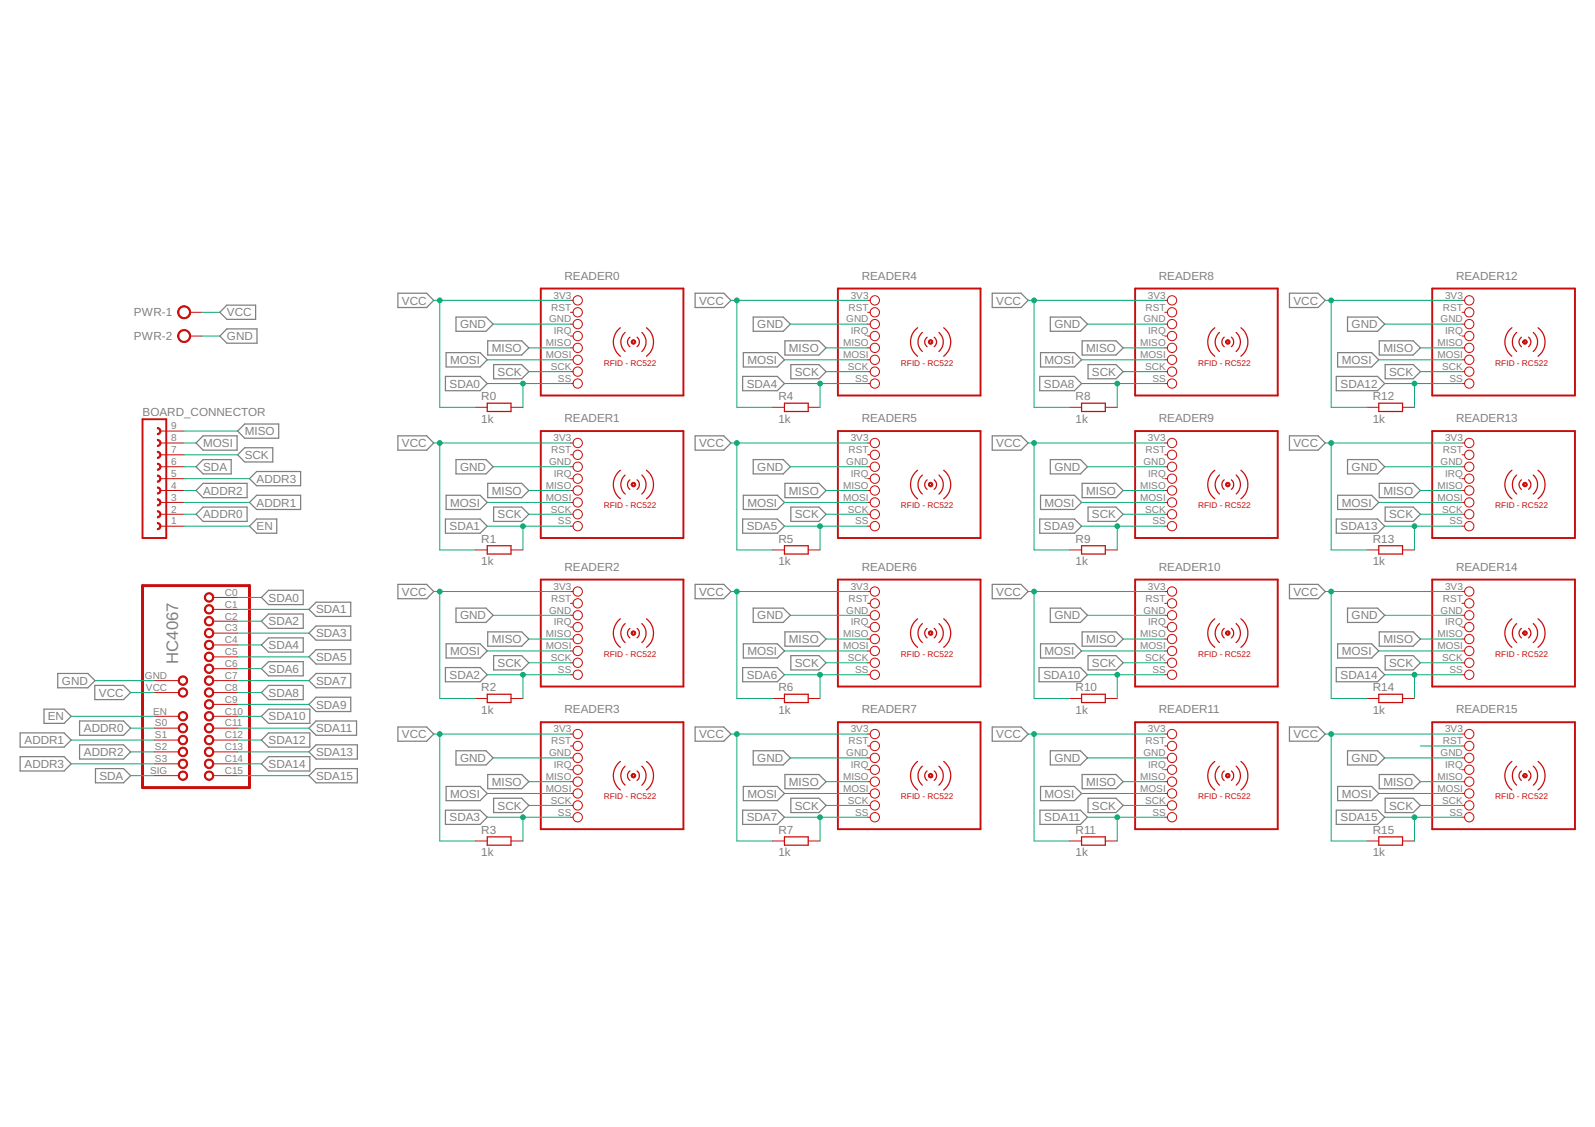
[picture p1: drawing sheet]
<svg xmlns="http://www.w3.org/2000/svg" width="297mm" height="210mm" viewBox="0 0 297 210" stroke-linecap="round" stroke-linejoin="round" font-family="sans-serif">
<defs><g id="words">
<text font-size="3.1" fill="#808080" x="33.2" y="123.6" transform="rotate(-90 33.2 123.6)">HC4067</text>
<g font-size="2.2" fill="#808080">
<text x="105.1" y="52.1">READER0</text>
<text x="160.5" y="52.1">READER4</text>
<text x="215.8" y="52.1">READER8</text>
<text x="271.2" y="52.1">READER12</text>
<text x="24.9" y="58.9">PWR-1</text>
<text x="42.3" y="58.9">VCC</text>
<text x="74.9" y="56.7">VCC</text>
<text x="130.2" y="56.7">VCC</text>
<text x="185.5" y="56.7">VCC</text>
<text x="240.9" y="56.7">VCC</text>
<text x="24.9" y="63.4">PWR-2</text>
<text x="42.3" y="63.4">GND</text>
<text x="85.7" y="61.1">GND</text>
<text x="91.6" y="65.6">MISO</text>
<text x="141" y="61.1">GND</text>
<text x="146.9" y="65.6">MISO</text>
<text x="196.4" y="61.1">GND</text>
<text x="202.3" y="65.6">MISO</text>
<text x="251.7" y="61.1">GND</text>
<text x="257.6" y="65.6">MISO</text>
<text x="83.8" y="67.8">MOSI</text>
<text x="92.7" y="70">SCK</text>
<text x="139.2" y="67.8">MOSI</text>
<text x="148" y="70">SCK</text>
<text x="194.5" y="67.8">MOSI</text>
<text x="203.4" y="70">SCK</text>
<text x="249.9" y="67.8">MOSI</text>
<text x="258.7" y="70">SCK</text>
<text x="26.5" y="77.4">BOARD_CONNECTOR</text>
<text x="83.7" y="72.2">SDA0</text>
<text x="89.6" y="74.6">R0</text>
<text x="139.1" y="72.2">SDA4</text>
<text x="145" y="74.6">R4</text>
<text x="194.4" y="72.2">SDA8</text>
<text x="200.3" y="74.6">R8</text>
<text x="249.6" y="72.2">SDA12</text>
<text x="255.7" y="74.6">R12</text>
<text x="37.8" y="83.3">MOSI</text>
<text x="45.6" y="81.1">MISO</text>
<text x="74.9" y="83.3">VCC</text>
<text x="89.6" y="78.7">1k</text>
<text x="105.1" y="78.6">READER1</text>
<text x="130.2" y="83.3">VCC</text>
<text x="145" y="78.7">1k</text>
<text x="160.5" y="78.6">READER5</text>
<text x="185.5" y="83.3">VCC</text>
<text x="200.3" y="78.7">1k</text>
<text x="215.8" y="78.6">READER9</text>
<text x="240.9" y="83.3">VCC</text>
<text x="255.7" y="78.7">1k</text>
<text x="271.2" y="78.6">READER13</text>
<text x="37.8" y="87.7">SDA</text>
<text x="45.6" y="85.5">SCK</text>
<text x="47.8" y="89.9">ADDR3</text>
<text x="85.7" y="87.7">GND</text>
<text x="141" y="87.7">GND</text>
<text x="196.4" y="87.7">GND</text>
<text x="251.7" y="87.7">GND</text>
<text x="37.8" y="92.1">ADDR2</text>
<text x="47.8" y="94.3">ADDR1</text>
<text x="83.8" y="94.3">MOSI</text>
<text x="91.6" y="92.1">MISO</text>
<text x="139.2" y="94.3">MOSI</text>
<text x="146.9" y="92.1">MISO</text>
<text x="194.5" y="94.3">MOSI</text>
<text x="202.3" y="92.1">MISO</text>
<text x="249.9" y="94.3">MOSI</text>
<text x="257.6" y="92.1">MISO</text>
<text x="37.8" y="96.6">ADDR0</text>
<text x="47.8" y="98.8">EN</text>
<text x="83.7" y="98.8">SDA1</text>
<text x="89.6" y="101.1">R1</text>
<text x="92.7" y="96.6">SCK</text>
<text x="139.1" y="98.8">SDA5</text>
<text x="145" y="101.1">R5</text>
<text x="148" y="96.6">SCK</text>
<text x="194.4" y="98.8">SDA9</text>
<text x="200.3" y="101.1">R9</text>
<text x="203.4" y="96.6">SCK</text>
<text x="249.6" y="98.8">SDA13</text>
<text x="255.7" y="101.1">R13</text>
<text x="258.7" y="96.6">SCK</text>
<text x="89.6" y="105.3">1k</text>
<text x="105.1" y="106.3">READER2</text>
<text x="145" y="105.3">1k</text>
<text x="160.5" y="106.3">READER6</text>
<text x="200.3" y="105.3">1k</text>
<text x="215.8" y="106.3">READER10</text>
<text x="255.7" y="105.3">1k</text>
<text x="271.2" y="106.3">READER14</text>
<text x="50" y="112">SDA0</text>
<text x="74.9" y="110.9">VCC</text>
<text x="130.2" y="110.9">VCC</text>
<text x="185.5" y="110.9">VCC</text>
<text x="240.9" y="110.9">VCC</text>
<text x="50" y="116.5">SDA2</text>
<text x="58.9" y="114.3">SDA1</text>
<text x="58.9" y="118.7">SDA3</text>
<text x="85.7" y="115.4">GND</text>
<text x="91.6" y="119.8">MISO</text>
<text x="141" y="115.4">GND</text>
<text x="146.9" y="119.8">MISO</text>
<text x="196.4" y="115.4">GND</text>
<text x="202.3" y="119.8">MISO</text>
<text x="251.7" y="115.4">GND</text>
<text x="257.6" y="119.8">MISO</text>
<text x="50" y="120.9">SDA4</text>
<text x="50" y="125.3">SDA6</text>
<text x="58.9" y="123.1">SDA5</text>
<text x="83.8" y="122">MOSI</text>
<text x="92.7" y="124.2">SCK</text>
<text x="139.2" y="122">MOSI</text>
<text x="148" y="124.2">SCK</text>
<text x="194.5" y="122">MOSI</text>
<text x="203.4" y="124.2">SCK</text>
<text x="249.9" y="122">MOSI</text>
<text x="258.7" y="124.2">SCK</text>
<text x="11.5" y="127.5">GND</text>
<text x="18.4" y="129.8">VCC</text>
<text x="50" y="129.8">SDA8</text>
<text x="58.9" y="127.5">SDA7</text>
<text x="58.9" y="132">SDA9</text>
<text x="83.7" y="126.4">SDA2</text>
<text x="89.6" y="128.8">R2</text>
<text x="139.1" y="126.4">SDA6</text>
<text x="145" y="128.8">R6</text>
<text x="194.3" y="126.4">SDA10</text>
<text x="200.3" y="128.8">R10</text>
<text x="249.6" y="126.4">SDA14</text>
<text x="255.7" y="128.8">R14</text>
<text x="8.9" y="134.2">EN</text>
<text x="15.6" y="136.4">ADDR0</text>
<text x="50" y="134.2">SDA10</text>
<text x="58.9" y="136.4">SDA11</text>
<text x="74.9" y="137.5">VCC</text>
<text x="89.6" y="133">1k</text>
<text x="105.1" y="132.9">READER3</text>
<text x="130.2" y="137.5">VCC</text>
<text x="145" y="133">1k</text>
<text x="160.5" y="132.9">READER7</text>
<text x="185.5" y="137.5">VCC</text>
<text x="200.3" y="133">1k</text>
<text x="215.8" y="132.9">READER11</text>
<text x="240.9" y="137.5">VCC</text>
<text x="255.7" y="133">1k</text>
<text x="271.2" y="132.9">READER15</text>
<text x="4.6" y="143">ADDR3</text>
<text x="4.6" y="138.6">ADDR1</text>
<text x="15.6" y="140.8">ADDR2</text>
<text x="50" y="138.6">SDA12</text>
<text x="50" y="143">SDA14</text>
<text x="58.9" y="140.8">SDA13</text>
<text x="85.7" y="141.9">GND</text>
<text x="141" y="141.9">GND</text>
<text x="196.4" y="141.9">GND</text>
<text x="251.7" y="141.9">GND</text>
<text x="18.5" y="145.2">SDA</text>
<text x="58.9" y="145.2">SDA15</text>
<text x="83.8" y="148.6">MOSI</text>
<text x="91.6" y="146.3">MISO</text>
<text x="139.2" y="148.6">MOSI</text>
<text x="146.9" y="146.3">MISO</text>
<text x="194.5" y="148.6">MOSI</text>
<text x="202.3" y="146.3">MISO</text>
<text x="249.9" y="148.6">MOSI</text>
<text x="257.6" y="146.3">MISO</text>
<text x="83.7" y="153">SDA3</text>
<text x="89.6" y="155.3">R3</text>
<text x="92.7" y="150.8">SCK</text>
<text x="139.1" y="153">SDA7</text>
<text x="145" y="155.3">R7</text>
<text x="148" y="150.8">SCK</text>
<text x="194.5" y="153">SDA11</text>
<text x="200.3" y="155.3">R11</text>
<text x="203.4" y="150.8">SCK</text>
<text x="249.6" y="153">SDA15</text>
<text x="255.7" y="155.3">R15</text>
<text x="258.7" y="150.8">SCK</text>
<text x="89.6" y="159.5">1k</text>
<text x="145" y="159.5">1k</text>
<text x="200.3" y="159.5">1k</text>
<text x="255.7" y="159.5">1k</text>
</g>
<g font-size="1.9" fill="#808080">
<text x="102.7" y="57.9">RST</text>
<text x="103.1" y="55.6">3V3</text>
<text x="158" y="57.9">RST</text>
<text x="158.4" y="55.6">3V3</text>
<text x="213.4" y="57.9">RST</text>
<text x="213.8" y="55.6">3V3</text>
<text x="268.7" y="57.9">RST</text>
<text x="269.1" y="55.6">3V3</text>
<text x="101.7" y="64.5">MISO</text>
<text x="102.3" y="60.1">GND</text>
<text x="103.1" y="62.3">IRQ</text>
<text x="157" y="64.5">MISO</text>
<text x="157.6" y="60.1">GND</text>
<text x="158.5" y="62.3">IRQ</text>
<text x="212.4" y="64.5">MISO</text>
<text x="213" y="60.1">GND</text>
<text x="213.8" y="62.3">IRQ</text>
<text x="267.7" y="64.5">MISO</text>
<text x="268.3" y="60.1">GND</text>
<text x="269.1" y="62.3">IRQ</text>
<text x="101.7" y="66.7">MOSI</text>
<text x="102.6" y="68.9">SCK</text>
<text x="103.9" y="71.1">SS</text>
<text x="157" y="66.7">MOSI</text>
<text x="157.9" y="68.9">SCK</text>
<text x="159.3" y="71.1">SS</text>
<text x="212.4" y="66.7">MOSI</text>
<text x="213.2" y="68.9">SCK</text>
<text x="214.6" y="71.1">SS</text>
<text x="267.7" y="66.7">MOSI</text>
<text x="268.6" y="68.9">SCK</text>
<text x="269.9" y="71.1">SS</text>
<text x="31.9" y="82.2">8</text>
<text x="31.9" y="80">9</text>
<text x="103.1" y="82.2">3V3</text>
<text x="158.4" y="82.2">3V3</text>
<text x="213.8" y="82.2">3V3</text>
<text x="269.1" y="82.2">3V3</text>
<text x="31.9" y="88.8">5</text>
<text x="31.9" y="86.6">6</text>
<text x="31.9" y="84.4">7</text>
<text x="102.3" y="86.6">GND</text>
<text x="102.7" y="84.4">RST</text>
<text x="103.1" y="88.8">IRQ</text>
<text x="157.6" y="86.6">GND</text>
<text x="158" y="84.4">RST</text>
<text x="158.5" y="88.8">IRQ</text>
<text x="213" y="86.6">GND</text>
<text x="213.4" y="84.4">RST</text>
<text x="213.8" y="88.8">IRQ</text>
<text x="268.3" y="86.6">GND</text>
<text x="268.7" y="84.4">RST</text>
<text x="269.1" y="88.8">IRQ</text>
<text x="31.9" y="95.5">2</text>
<text x="31.9" y="93.3">3</text>
<text x="31.9" y="91">4</text>
<text x="101.7" y="91">MISO</text>
<text x="101.7" y="93.3">MOSI</text>
<text x="102.6" y="95.5">SCK</text>
<text x="157" y="91">MISO</text>
<text x="157" y="93.3">MOSI</text>
<text x="157.9" y="95.5">SCK</text>
<text x="212.4" y="91">MISO</text>
<text x="212.4" y="93.3">MOSI</text>
<text x="213.2" y="95.5">SCK</text>
<text x="267.7" y="91">MISO</text>
<text x="267.7" y="93.3">MOSI</text>
<text x="268.6" y="95.5">SCK</text>
<text x="31.9" y="97.7">1</text>
<text x="103.9" y="97.7">SS</text>
<text x="159.3" y="97.7">SS</text>
<text x="214.6" y="97.7">SS</text>
<text x="269.9" y="97.7">SS</text>
<text x="41.9" y="113.2">C1</text>
<text x="41.9" y="111">C0</text>
<text x="102.7" y="112.1">RST</text>
<text x="103.1" y="109.9">3V3</text>
<text x="158" y="112.1">RST</text>
<text x="158.4" y="109.9">3V3</text>
<text x="213.4" y="112.1">RST</text>
<text x="213.8" y="109.9">3V3</text>
<text x="268.7" y="112.1">RST</text>
<text x="269.1" y="109.9">3V3</text>
<text x="41.9" y="119.8">C4</text>
<text x="41.9" y="117.6">C3</text>
<text x="41.9" y="115.4">C2</text>
<text x="101.7" y="118.7">MISO</text>
<text x="102.3" y="114.3">GND</text>
<text x="103.1" y="116.5">IRQ</text>
<text x="157" y="118.7">MISO</text>
<text x="157.6" y="114.3">GND</text>
<text x="158.5" y="116.5">IRQ</text>
<text x="212.4" y="118.7">MISO</text>
<text x="213" y="114.3">GND</text>
<text x="213.8" y="116.5">IRQ</text>
<text x="267.7" y="118.7">MISO</text>
<text x="268.3" y="114.3">GND</text>
<text x="269.1" y="116.5">IRQ</text>
<text x="41.9" y="124.2">C6</text>
<text x="41.9" y="122">C5</text>
<text x="101.7" y="120.9">MOSI</text>
<text x="102.6" y="123.1">SCK</text>
<text x="103.9" y="125.4">SS</text>
<text x="157" y="120.9">MOSI</text>
<text x="157.9" y="123.1">SCK</text>
<text x="159.3" y="125.4">SS</text>
<text x="212.4" y="120.9">MOSI</text>
<text x="213.2" y="123.1">SCK</text>
<text x="214.6" y="125.4">SS</text>
<text x="267.7" y="120.9">MOSI</text>
<text x="268.6" y="123.1">SCK</text>
<text x="269.9" y="125.4">SS</text>
<text x="27" y="126.5">GND</text>
<text x="27.2" y="128.7">VCC</text>
<text x="41.9" y="130.9">C9</text>
<text x="41.9" y="128.7">C8</text>
<text x="41.9" y="126.5">C7</text>
<text x="28.5" y="133.1">EN</text>
<text x="28.9" y="137.5">S1</text>
<text x="28.9" y="135.3">S0</text>
<text x="41.9" y="137.5">C12</text>
<text x="41.9" y="135.3">C11</text>
<text x="41.9" y="133.1">C10</text>
<text x="103.1" y="136.4">3V3</text>
<text x="158.4" y="136.4">3V3</text>
<text x="213.8" y="136.4">3V3</text>
<text x="269.1" y="136.4">3V3</text>
<text x="28.9" y="141.9">S3</text>
<text x="28.9" y="139.7">S2</text>
<text x="41.9" y="141.9">C14</text>
<text x="41.9" y="139.7">C13</text>
<text x="102.3" y="140.8">GND</text>
<text x="102.7" y="138.6">RST</text>
<text x="103.1" y="143.1">IRQ</text>
<text x="157.6" y="140.8">GND</text>
<text x="158" y="138.6">RST</text>
<text x="158.5" y="143.1">IRQ</text>
<text x="213" y="140.8">GND</text>
<text x="213.4" y="138.6">RST</text>
<text x="213.8" y="143.1">IRQ</text>
<text x="268.3" y="140.8">GND</text>
<text x="268.7" y="138.6">RST</text>
<text x="269.1" y="143.1">IRQ</text>
<text x="27.9" y="144.2">SIG</text>
<text x="41.9" y="144.2">C15</text>
<text x="101.7" y="145.3">MISO</text>
<text x="101.7" y="147.5">MOSI</text>
<text x="102.6" y="149.7">SCK</text>
<text x="157" y="145.3">MISO</text>
<text x="157" y="147.5">MOSI</text>
<text x="157.9" y="149.7">SCK</text>
<text x="212.4" y="145.3">MISO</text>
<text x="212.4" y="147.5">MOSI</text>
<text x="213.2" y="149.7">SCK</text>
<text x="267.7" y="145.3">MISO</text>
<text x="267.7" y="147.5">MOSI</text>
<text x="268.6" y="149.7">SCK</text>
<text x="103.9" y="151.9">SS</text>
<text x="159.3" y="151.9">SS</text>
<text x="214.6" y="151.9">SS</text>
<text x="269.9" y="151.9">SS</text>
</g>
<g font-size="1.5" fill="#c90d0c">
<text x="112.4" y="68.1">RFID - RC522</text>
<text x="167.8" y="68.1">RFID - RC522</text>
<text x="223.1" y="68.1">RFID - RC522</text>
<text x="278.5" y="68.1">RFID - RC522</text>
<text x="112.4" y="94.7">RFID - RC522</text>
<text x="167.8" y="94.7">RFID - RC522</text>
<text x="223.1" y="94.7">RFID - RC522</text>
<text x="278.5" y="94.7">RFID - RC522</text>
<text x="112.4" y="122.3">RFID - RC522</text>
<text x="167.8" y="122.3">RFID - RC522</text>
<text x="223.1" y="122.3">RFID - RC522</text>
<text x="278.5" y="122.3">RFID - RC522</text>
<text x="112.4" y="148.9">RFID - RC522</text>
<text x="167.8" y="148.9">RFID - RC522</text>
<text x="223.1" y="148.9">RFID - RC522</text>
<text x="278.5" y="148.9">RFID - RC522</text>
</g>
</g></defs>
<g fill="none" stroke="#808080" stroke-width=".23">
<path d="M42.2 56.8h5.4v2.7h-5.4l-1.3-1.3zM74.1 54.6h5.4l1.3 1.3-1.3 1.4h-5.4zM84.9 59.1h5.6l1.3 1.3-1.3 1.3h-5.6zM129.5 54.6h5.3l1.3 1.3-1.3 1.4h-5.3zM140.3 59.1h5.6l1.3 1.3-1.3 1.3h-5.6zM184.8 54.6h5.3l1.4 1.3-1.4 1.4h-5.3zM195.6 59.1h5.6l1.3 1.3-1.3 1.3h-5.6zM240.1 54.6h5.4l1.3 1.3-1.3 1.4h-5.4zM251 59.1h5.5l1.4 1.3-1.4 1.3h-5.5zM42.2 61.3h5.7v2.6h-5.7l-1.3-1.3zM83 70.1h6.4l1.3 1.3-1.3 1.4h-6.4zM83.1 65.7h6.3l1.3 1.3-1.3 1.3h-6.3z"/>
<path d="M90.8 63.5h6.4l1.3 1.3-1.3 1.3h-6.4zM91.9 67.9h5.3l1.3 1.3-1.3 1.3h-5.3zM138.3 70.1h6.5l1.3 1.3-1.3 1.4h-6.5zM138.4 65.7h6.4l1.3 1.3-1.3 1.3h-6.4zM146.2 63.5h6.3l1.3 1.3-1.3 1.3h-6.3zM147.3 67.9h5.2l1.3 1.3-1.3 1.3h-5.2zM193.6 70.1h6.5l1.3 1.3-1.3 1.4h-6.5zM193.8 65.7h6.3l1.3 1.3-1.3 1.3h-6.3zM201.5 63.5h6.3l1.4 1.3-1.4 1.3h-6.3zM202.6 67.9h5.2l1.4 1.3-1.4 1.3h-5.2zM248.9 70.1h7.6l1.4 1.3-1.4 1.4h-7.6zM249.1 65.7h6.3l1.4 1.3-1.4 1.3h-6.3z"/>
<path d="M256.9 63.5h6.3l1.3 1.3-1.3 1.3h-6.3zM258 67.9h5.2l1.3 1.3-1.3 1.3h-5.2zM37.8 90h8.2v2.7h-8.2l-1.3-1.3zM37.8 94.4h8.2v2.7h-8.2l-1.3-1.3zM37.8 85.6h5.3v2.7h-5.3l-1.3-1.4zM37.8 81.2h6.4v2.6h-6.4l-1.3-1.3zM44.3 80.3l1.3-1.3h6.3v2.6h-6.3zM44.3 84.7l1.3-1.3h5.2v2.6h-5.2zM46.5 98l1.3-1.3h3.7v2.6h-3.7zM46.5 89.2l1.3-1.4h8.2v2.7h-8.2zM46.5 93.6l1.3-1.4h8.2v2.7h-8.2zM74.1 81.2h5.4l1.3 1.3-1.3 1.3h-5.4z"/>
<path d="M83 96.7h6.4l1.3 1.3-1.3 1.3h-6.4zM83.1 92.2h6.3l1.3 1.4-1.3 1.3h-6.3zM84.9 85.6h5.6l1.3 1.3-1.3 1.4h-5.6zM90.8 90h6.4l1.3 1.4-1.3 1.3h-6.4zM91.9 94.4h5.3l1.3 1.4-1.3 1.3h-5.3zM129.5 81.2h5.3l1.3 1.3-1.3 1.3h-5.3zM138.3 96.7h6.5l1.3 1.3-1.3 1.3h-6.5zM138.4 92.2h6.4l1.3 1.4-1.3 1.3h-6.4zM140.3 85.6h5.6l1.3 1.3-1.3 1.4h-5.6zM146.2 90h6.3l1.3 1.4-1.3 1.3h-6.3zM147.3 94.4h5.2l1.3 1.4-1.3 1.3h-5.2zM184.8 81.2h5.3l1.4 1.3-1.4 1.3h-5.3z"/>
<path d="M193.6 96.7h6.5l1.3 1.3-1.3 1.3h-6.5zM193.8 92.2h6.3l1.3 1.4-1.3 1.3h-6.3zM195.6 85.6h5.6l1.3 1.3-1.3 1.4h-5.6zM201.5 90h6.3l1.4 1.4-1.4 1.3h-6.3zM202.6 94.4h5.2l1.4 1.4-1.4 1.3h-5.2zM240.1 81.2h5.4l1.3 1.3-1.3 1.3h-5.4zM248.9 96.7h7.6l1.4 1.3-1.4 1.3h-7.6zM249.1 92.2h6.3l1.4 1.4-1.4 1.3h-6.3zM251 85.6h5.5l1.4 1.3-1.4 1.4h-5.5zM256.9 90h6.3l1.3 1.4-1.3 1.3h-6.3zM258 94.4h5.2l1.3 1.4-1.3 1.3h-5.2zM48.7 111.3l1.3-1.4h6.5v2.7h-6.5z"/>
<path d="M48.7 115.7l1.3-1.3h6.5v2.6h-6.5zM57.5 113.5l1.4-1.3h6.4v2.6h-6.4zM57.5 117.9l1.4-1.3h6.4v2.6h-6.4zM74.1 108.8h5.4l1.3 1.4-1.3 1.3h-5.4zM83.1 119.9h6.3l1.3 1.3-1.3 1.4h-6.3zM84.9 113.3h5.6l1.3 1.3-1.3 1.3h-5.6zM90.8 117.7h6.4l1.3 1.3-1.3 1.4h-6.4zM129.5 108.8h5.3l1.3 1.4-1.3 1.3h-5.3zM138.4 119.9h6.4l1.3 1.3-1.3 1.4h-6.4zM140.3 113.3h5.6l1.3 1.3-1.3 1.3h-5.6zM146.2 117.7h6.3l1.3 1.3-1.3 1.4h-6.3zM184.8 108.8h5.3l1.4 1.4-1.4 1.3h-5.3z"/>
<path d="M193.8 119.9h6.3l1.3 1.3-1.3 1.4h-6.3zM195.6 113.3h5.6l1.3 1.3-1.3 1.3h-5.6zM201.5 117.7h6.3l1.4 1.3-1.4 1.4h-6.3zM240.1 108.8h5.4l1.3 1.4-1.3 1.3h-5.4zM249.1 119.9h6.3l1.4 1.3-1.4 1.4h-6.3zM251 113.3h5.5l1.4 1.3-1.4 1.3h-5.5zM256.9 117.7h6.3l1.3 1.3-1.3 1.4h-6.3zM3.7 136.5h8.2l1.4 1.3-1.4 1.3h-8.2zM8.2 132.1h3.7l1.4 1.3-1.4 1.3h-3.7zM10.8 125.4h5.6l1.3 1.4-1.3 1.3h-5.6zM14.8 138.7h8.2l1.3 1.3-1.3 1.4h-8.2zM14.8 134.3h8.2l1.3 1.3-1.3 1.3h-8.2z"/>
<path d="M17.7 127.7h5.3l1.3 1.3-1.3 1.3h-5.3zM48.7 133.4l1.3-1.3h7.7v2.6h-7.7zM48.7 137.8l1.3-1.3h7.7v2.6h-7.7zM48.7 129l1.3-1.3h6.5v2.6h-6.5zM48.7 120.1l1.3-1.3h6.5v2.7h-6.5zM48.7 124.5l1.3-1.3h6.5v2.7h-6.5zM57.5 135.6l1.4-1.3h7.5v2.6h-7.5zM57.5 126.8l1.4-1.4h6.4v2.7h-6.4zM57.5 122.3l1.4-1.3h6.4v2.7h-6.4zM57.5 131.2l1.4-1.3h6.4v2.6h-6.4zM74.1 135.4h5.4l1.3 1.3-1.3 1.3h-5.4zM83 124.3h6.4l1.3 1.4-1.3 1.3h-6.4z"/>
<path d="M84.9 139.8h5.6l1.3 1.4-1.3 1.3h-5.6zM91.9 122.1h5.3l1.3 1.3-1.3 1.4h-5.3zM129.5 135.4h5.3l1.3 1.3-1.3 1.3h-5.3zM138.3 124.3h6.5l1.3 1.4-1.3 1.3h-6.5zM140.3 139.8h5.6l1.3 1.4-1.3 1.3h-5.6zM147.3 122.1h5.2l1.3 1.3-1.3 1.4h-5.2zM184.8 135.4h5.3l1.4 1.3-1.4 1.3h-5.3zM193.5 124.3h7.7l1.3 1.4-1.3 1.3h-7.7zM195.6 139.8h5.6l1.3 1.4-1.3 1.3h-5.6zM202.6 122.1h5.2l1.4 1.3-1.4 1.4h-5.2zM240.1 135.4h5.4l1.3 1.3-1.3 1.3h-5.4zM248.9 124.3h7.6l1.4 1.4-1.4 1.3h-7.6z"/>
<path d="M251 139.8h5.5l1.4 1.4-1.4 1.3h-5.5zM258 122.1h5.2l1.3 1.3-1.3 1.4h-5.2zM3.7 140.9h8.2l1.4 1.4-1.4 1.3h-8.2zM17.8 143.2h5.2l1.3 1.3-1.3 1.3h-5.2zM48.7 142.3l1.3-1.4h7.7v2.7h-7.7zM57.5 140l1.4-1.3h7.6v2.7h-7.6zM57.5 144.5l1.4-1.3h7.6v2.6h-7.6zM83 150.9h6.4l1.3 1.3-1.3 1.3h-6.4zM83.1 146.5h6.3l1.3 1.3-1.3 1.3h-6.3zM90.8 144.3h6.4l1.3 1.3-1.3 1.3h-6.4zM91.9 148.7h5.3l1.3 1.3-1.3 1.3h-5.3zM138.3 150.9h6.5l1.3 1.3-1.3 1.3h-6.5z"/>
<path d="M138.4 146.5h6.4l1.3 1.3-1.3 1.3h-6.4zM146.2 144.3h6.3l1.3 1.3-1.3 1.3h-6.3zM147.3 148.7h5.2l1.3 1.3-1.3 1.3h-5.2zM193.7 150.9h7.5l1.3 1.3-1.3 1.3h-7.5zM193.8 146.5h6.3l1.3 1.3-1.3 1.3h-6.3zM201.5 144.3h6.3l1.4 1.3-1.4 1.3h-6.3zM202.6 148.7h5.2l1.4 1.3-1.4 1.3h-5.2zM248.9 150.9h7.6l1.4 1.3-1.4 1.3h-7.6zM249.1 146.5h6.3l1.4 1.3-1.4 1.3h-6.3zM256.9 144.3h6.3l1.3 1.3-1.3 1.3h-6.3zM258 148.7h5.2l1.3 1.3-1.3 1.3h-5.2z"/>
</g>
<g fill="none" stroke="#c90d0c" stroke-width=".19">
<path d="M35.4 58.2h2.2M106.2 55.9h.5M106.2 58.2h.5M161.6 55.9h.5M161.6 58.2h.5M216.9 55.9h.5M216.9 58.2h.5M272.3 55.9h.5M272.3 58.2h.5M35.4 62.6h2.2M88.5 75.9h2.2M95.2 75.9h2.2"/>
<path d="M106.2 60.4h.5M106.2 62.6h.5M106.2 64.8h.5M106.2 67h.5M106.2 69.2h.5M106.2 71.4h.5M143.9 75.9h2.2M150.5 75.9h2.2M161.6 60.4h.5M161.6 62.6h.5M161.6 64.8h.5M161.6 67h.5"/>
<path d="M161.6 69.2h.5M161.6 71.4h.5M199.2 75.9h2.2M205.8 75.9h2.3M216.9 60.4h.5M216.9 62.6h.5M216.9 64.8h.5M216.9 67h.5M216.9 69.2h.5M216.9 71.4h.5M254.6 75.9h2.2M261.2 75.9h2.2"/>
<path d="M272.3 60.4h.5M272.3 62.6h.5M272.3 64.8h.5M272.3 67h.5M272.3 69.2h.5M272.3 71.4h.5M29.9 82.5h4.4M29.9 84.7h4.4M29.9 86.9h4.4M29.9 89.2h4.4M29.9 91.4h4.4M29.9 93.6h4.4"/>
<path d="M29.9 95.8h4.4M29.9 98h4.4M29.9 80.3h4.4M106.2 82.5h.5M106.2 84.7h.5M106.2 86.9h.5M106.2 89.2h.5M106.2 91.4h.5M106.2 93.6h.5M106.2 95.8h.5M106.2 98h.5M161.6 82.5h.5"/>
<path d="M161.6 84.7h.5M161.6 86.9h.5M161.6 89.2h.5M161.6 91.4h.5M161.6 93.6h.5M161.6 95.8h.5M161.6 98h.5M216.9 82.5h.5M216.9 84.7h.5M216.9 86.9h.5M216.9 89.2h.5M216.9 91.4h.5"/>
<path d="M216.9 93.6h.5M216.9 95.8h.5M216.9 98h.5M272.3 82.5h.5M272.3 84.7h.5M272.3 86.9h.5M272.3 89.2h.5M272.3 91.4h.5M272.3 93.6h.5M272.3 95.8h.5M272.3 98h.5M39.8 117.9h4.5"/>
<path d="M39.8 115.7h4.5M39.8 113.5h4.5M39.8 111.3h4.5M88.5 102.4h2.2M95.2 102.4h2.2M106.2 110.2h.5M106.2 112.4h.5M106.2 114.6h.5M106.2 116.8h.5M106.2 119h.5M143.9 102.4h2.2M150.5 102.4h2.2"/>
<path d="M161.6 110.2h.5M161.6 112.4h.5M161.6 114.6h.5M161.6 116.8h.5M161.6 119h.5M199.2 102.4h2.2M205.8 102.4h2.3M216.9 110.2h.5M216.9 112.4h.5M216.9 114.6h.5M216.9 116.8h.5M216.9 119h.5"/>
<path d="M254.6 102.4h2.2M261.2 102.4h2.2M272.3 110.2h.5M272.3 112.4h.5M272.3 114.6h.5M272.3 116.8h.5M272.3 119h.5M28.7 137.8h4.5M28.7 135.6h4.5M28.7 133.4h4.5M28.7 129h4.5M28.7 126.8h4.5"/>
<path d="M39.8 137.8h4.5M39.8 135.6h4.5M39.8 133.4h4.5M39.8 131.2h4.5M39.8 129h4.5M39.8 126.8h4.5M39.8 124.5h4.5M39.8 122.3h4.5M39.8 120.1h4.5M88.5 130.1h2.2M95.2 130.1h2.2M106.2 121.2h.5"/>
<path d="M106.2 123.4h.5M106.2 125.7h.5M106.2 136.7h.5M106.2 138.9h.5M143.9 130.1h2.2M150.5 130.1h2.2M161.6 121.2h.5M161.6 123.4h.5M161.6 125.7h.5M161.6 136.7h.5M161.6 138.9h.5M199.2 130.1h2.2"/>
<path d="M205.8 130.1h2.3M216.9 121.2h.5M216.9 123.4h.5M216.9 125.7h.5M216.9 136.7h.5M216.9 138.9h.5M254.6 130.1h2.2M261.2 130.1h2.2M272.3 121.2h.5M272.3 123.4h.5M272.3 125.7h.5M272.3 136.7h.5"/>
<path d="M272.3 138.9h.5M28.7 144.5h4.5M28.7 142.3h4.5M28.7 140h4.5M39.8 144.5h4.5M39.8 142.3h4.5M39.8 140h4.5M88.5 156.6h2.2M95.2 156.6h2.2M106.2 141.2h.5M106.2 143.4h.5M106.2 145.6h.5"/>
<path d="M106.2 147.8h.5M106.2 150h.5M106.2 152.2h.5M143.9 156.6h2.2M150.5 156.6h2.2M161.6 141.2h.5M161.6 143.4h.5M161.6 145.6h.5M161.6 147.8h.5M161.6 150h.5M161.6 152.2h.5M199.2 156.6h2.2"/>
<path d="M205.8 156.6h2.3M216.9 141.2h.5M216.9 143.4h.5M216.9 145.6h.5M216.9 147.8h.5M216.9 150h.5M216.9 152.2h.5M254.6 156.6h2.2M261.2 156.6h2.2M272.3 141.2h.5M272.3 143.4h.5M272.3 145.6h.5"/>
<path d="M272.3 147.8h.5M272.3 150h.5M272.3 152.2h.5"/>
<circle cx="107.6" cy="55.9" r=".87"/>
<circle cx="107.6" cy="58.2" r=".87"/>
<circle cx="162.9" cy="58.2" r=".87"/>
<circle cx="162.9" cy="55.9" r=".87"/>
<circle cx="218.3" cy="55.9" r=".87"/>
<circle cx="218.3" cy="58.2" r=".87"/>
<circle cx="273.6" cy="58.2" r=".87"/>
<circle cx="273.6" cy="55.9" r=".87"/>
<circle cx="107.6" cy="64.8" r=".87"/>
<circle cx="107.6" cy="67" r=".87"/>
<circle cx="107.6" cy="69.2" r=".87"/>
<circle cx="107.6" cy="71.4" r=".87"/>
<circle cx="107.6" cy="60.4" r=".87"/>
<circle cx="107.6" cy="62.6" r=".87"/>
<circle cx="162.9" cy="62.6" r=".87"/>
<circle cx="162.9" cy="69.2" r=".87"/>
<circle cx="162.9" cy="64.8" r=".87"/>
<circle cx="162.9" cy="71.4" r=".87"/>
<circle cx="162.9" cy="60.4" r=".87"/>
<circle cx="162.9" cy="67" r=".87"/>
<circle cx="218.3" cy="67" r=".87"/>
<circle cx="218.3" cy="60.4" r=".87"/>
<circle cx="218.3" cy="62.6" r=".87"/>
<circle cx="218.3" cy="64.8" r=".87"/>
<circle cx="218.3" cy="69.2" r=".87"/>
<circle cx="218.3" cy="71.4" r=".87"/>
<circle cx="273.6" cy="69.2" r=".87"/>
<circle cx="273.6" cy="64.8" r=".87"/>
<circle cx="273.6" cy="71.4" r=".87"/>
<circle cx="273.6" cy="62.6" r=".87"/>
<circle cx="273.6" cy="67" r=".87"/>
<circle cx="273.6" cy="60.4" r=".87"/>
<circle cx="107.6" cy="84.7" r=".87"/>
<circle cx="107.6" cy="86.9" r=".87"/>
<circle cx="107.6" cy="82.5" r=".87"/>
<circle cx="107.6" cy="98" r=".87"/>
<circle cx="107.6" cy="93.6" r=".87"/>
<circle cx="107.6" cy="91.4" r=".87"/>
<circle cx="107.6" cy="89.2" r=".87"/>
<circle cx="107.6" cy="95.8" r=".87"/>
<circle cx="162.9" cy="82.5" r=".87"/>
<circle cx="162.9" cy="84.7" r=".87"/>
<circle cx="162.9" cy="86.9" r=".87"/>
<circle cx="162.9" cy="95.8" r=".87"/>
<circle cx="162.9" cy="89.2" r=".87"/>
<circle cx="162.9" cy="98" r=".87"/>
<circle cx="162.9" cy="93.6" r=".87"/>
<circle cx="162.9" cy="91.4" r=".87"/>
<circle cx="218.3" cy="82.5" r=".87"/>
<circle cx="218.3" cy="86.9" r=".87"/>
<circle cx="218.3" cy="84.7" r=".87"/>
<circle cx="218.3" cy="91.4" r=".87"/>
<circle cx="218.3" cy="93.6" r=".87"/>
<circle cx="218.3" cy="89.2" r=".87"/>
<circle cx="218.3" cy="95.8" r=".87"/>
<circle cx="218.3" cy="98" r=".87"/>
<circle cx="273.6" cy="86.9" r=".87"/>
<circle cx="273.6" cy="84.7" r=".87"/>
<circle cx="273.6" cy="82.5" r=".87"/>
<circle cx="273.6" cy="91.4" r=".87"/>
<circle cx="273.6" cy="93.6" r=".87"/>
<circle cx="273.6" cy="98" r=".87"/>
<circle cx="273.6" cy="89.2" r=".87"/>
<circle cx="273.6" cy="95.8" r=".87"/>
<circle cx="107.6" cy="110.2" r=".87"/>
<circle cx="107.6" cy="116.8" r=".87"/>
<circle cx="107.6" cy="112.4" r=".87"/>
<circle cx="107.6" cy="114.6" r=".87"/>
<circle cx="107.6" cy="119" r=".87"/>
<circle cx="162.9" cy="110.2" r=".87"/>
<circle cx="162.9" cy="116.8" r=".87"/>
<circle cx="162.9" cy="114.6" r=".87"/>
<circle cx="162.9" cy="119" r=".87"/>
<circle cx="162.9" cy="112.4" r=".87"/>
<circle cx="218.3" cy="112.4" r=".87"/>
<circle cx="218.3" cy="110.2" r=".87"/>
<circle cx="218.3" cy="119" r=".87"/>
<circle cx="218.3" cy="114.6" r=".87"/>
<circle cx="218.3" cy="116.8" r=".87"/>
<circle cx="273.6" cy="110.2" r=".87"/>
<circle cx="273.6" cy="119" r=".87"/>
<circle cx="273.6" cy="116.8" r=".87"/>
<circle cx="273.6" cy="114.6" r=".87"/>
<circle cx="273.6" cy="112.4" r=".87"/>
<circle cx="107.6" cy="138.9" r=".87"/>
<circle cx="107.6" cy="136.7" r=".87"/>
<circle cx="107.6" cy="121.2" r=".87"/>
<circle cx="107.6" cy="123.4" r=".87"/>
<circle cx="107.6" cy="125.7" r=".87"/>
<circle cx="162.9" cy="138.9" r=".87"/>
<circle cx="162.9" cy="123.4" r=".87"/>
<circle cx="162.9" cy="121.2" r=".87"/>
<circle cx="162.9" cy="136.7" r=".87"/>
<circle cx="162.9" cy="125.7" r=".87"/>
<circle cx="218.3" cy="138.9" r=".87"/>
<circle cx="218.3" cy="136.7" r=".87"/>
<circle cx="218.3" cy="125.7" r=".87"/>
<circle cx="218.3" cy="123.4" r=".87"/>
<circle cx="218.3" cy="121.2" r=".87"/>
<circle cx="273.6" cy="136.7" r=".87"/>
<circle cx="273.6" cy="138.9" r=".87"/>
<circle cx="273.6" cy="121.2" r=".87"/>
<circle cx="273.6" cy="125.7" r=".87"/>
<circle cx="273.6" cy="123.4" r=".87"/>
<circle cx="107.6" cy="145.6" r=".87"/>
<circle cx="107.6" cy="152.2" r=".87"/>
<circle cx="107.6" cy="141.2" r=".87"/>
<circle cx="107.6" cy="147.8" r=".87"/>
<circle cx="107.6" cy="143.4" r=".87"/>
<circle cx="107.6" cy="150" r=".87"/>
<circle cx="162.9" cy="143.4" r=".87"/>
<circle cx="162.9" cy="145.6" r=".87"/>
<circle cx="162.9" cy="141.2" r=".87"/>
<circle cx="162.9" cy="152.2" r=".87"/>
<circle cx="162.9" cy="147.8" r=".87"/>
<circle cx="162.9" cy="150" r=".87"/>
<circle cx="218.3" cy="141.2" r=".87"/>
<circle cx="218.3" cy="143.4" r=".87"/>
<circle cx="218.3" cy="152.2" r=".87"/>
<circle cx="218.3" cy="147.8" r=".87"/>
<circle cx="218.3" cy="145.6" r=".87"/>
<circle cx="218.3" cy="150" r=".87"/>
<circle cx="273.6" cy="143.4" r=".87"/>
<circle cx="273.6" cy="147.8" r=".87"/>
<circle cx="273.6" cy="150" r=".87"/>
<circle cx="273.6" cy="141.2" r=".87"/>
<circle cx="273.6" cy="152.2" r=".87"/>
<circle cx="273.6" cy="145.6" r=".87"/>
</g>
<path d="M26.5 109.1h20v37.6h-20z" fill="none" stroke="#c90d0c" stroke-width=".55"/>
<g fill="#c90d0c" stroke="#c90d0c" stroke-width=".19">
<path d="M38.4 143.8a.88 .88 0 0 1 1.3 .3 .88 .88 0 0 1-.6 1.2 .88 .88 0 0 1-1-.8h.2a.66 .66 0 0 1 .9-.7 .66 .66 0 0 1 .2 1.1 .66 .66 0 0 1-1.1-.2v-.2h-.2z" fill-rule="evenodd"/>
<path d="M38.4 141.5a.88 .88 0 0 1 1.3 .4 .88 .88 0 0 1-.6 1.2 .88 .88 0 0 1-1-.8h.2a.66 .66 0 0 1 .9-.7 .66 .66 0 0 1 .2 1.1 .66 .66 0 0 1-1.1-.2v-.2h-.2z" fill-rule="evenodd"/>
<path d="M38.4 139.3a.88 .88 0 0 1 1.3 .4 .88 .88 0 0 1-.6 1.2 .88 .88 0 0 1-1-.9h.2a.66 .66 0 0 1 .9-.6 .66 .66 0 0 1 .2 1.1 .66 .66 0 0 1-1.1-.2v-.3h-.2z" fill-rule="evenodd"/>
<path d="M38.2 137.3a.88 .88 0 0 1 1.5 0 .88 .88 0 0 1-.5 1.4 .88 .88 0 0 1-1.1-.9h.2a.66 .66 0 0 1 .9-.6 .66 .66 0 0 1 .2 1.1 .66 .66 0 0 1-1.1-.3v-.2h-.2z" fill-rule="evenodd"/>
<path d="M38.4 134.9a.88 .88 0 0 1 1.3 .3 .88 .88 0 0 1-.6 1.3 .88 .88 0 0 1-1-.9h.2a.66 .66 0 0 1 .9-.6 .66 .66 0 0 1 .2 1.1 .66 .66 0 0 1-1.1-.3v-.2h-.2z" fill-rule="evenodd"/>
<path d="M38.2 132.9a.88 .88 0 0 1 1.5 0 .88 .88 0 0 1-.5 1.3 .88 .88 0 0 1-1.1-.8h.2a.66 .66 0 0 1 .9-.6 .66 .66 0 0 1 .2 1 .66 .66 0 0 1-1.1-.2v-.2h-.2z" fill-rule="evenodd"/>
<path d="M38.2 130.7a.88 .88 0 0 1 1.5 0 .88 .88 0 0 1-.5 1.3 .88 .88 0 0 1-1.1-.8h.2a.66 .66 0 0 1 .9-.6 .66 .66 0 0 1 .2 1 .66 .66 0 0 1-1.1-.2v-.2h-.2z" fill-rule="evenodd"/>
<path d="M38.2 128.5a.88 .88 0 0 1 1.4 0 .88 .88 0 0 1-.4 1.3 .88 .88 0 0 1-1.1-.8h.2a.66 .66 0 0 1 .9-.7 .66 .66 0 0 1 .2 1.1 .66 .66 0 0 1-1.1-.2v-.2h-.2z" fill-rule="evenodd"/>
<path d="M38.2 126.2a.88 .88 0 0 1 1.5 0 .88 .88 0 0 1-.5 1.4 .88 .88 0 0 1-1.1-.8h.2a.66 .66 0 0 1 .9-.7 .66 .66 0 0 1 .2 1.1 .66 .66 0 0 1-1.1-.2v-.2h-.2z" fill-rule="evenodd"/>
<path d="M38.2 124a.88 .88 0 0 1 1.4 0 .88 .88 0 0 1-.4 1.4 .88 .88 0 0 1-1.1-.9h.2a.66 .66 0 0 1 .9-.6 .66 .66 0 0 1 .2 1.1 .66 .66 0 0 1-1.1-.2v-.3h-.2z" fill-rule="evenodd"/>
<path d="M38.2 121.8a.88 .88 0 0 1 1.5 0 .88 .88 0 0 1-.5 1.4 .88 .88 0 0 1-1.1-.9h.2a.66 .66 0 0 1 .9-.6 .66 .66 0 0 1 .2 1.1 .66 .66 0 0 1-1.1-.2v-.3h-.2z" fill-rule="evenodd"/>
<path d="M38.4 119.4a.88 .88 0 0 1 1.3 .3 .88 .88 0 0 1-.6 1.3 .88 .88 0 0 1-1-.9h.2a.66 .66 0 0 1 .9-.6 .66 .66 0 0 1 .2 1.1 .66 .66 0 0 1-1.1-.3v-.2h-.2z" fill-rule="evenodd"/>
<path d="M38.2 117.4a.88 .88 0 0 1 1.5 0 .88 .88 0 0 1-.5 1.3 .88 .88 0 0 1-1.1-.8h.2a.66 .66 0 0 1 .9-.6 .66 .66 0 0 1 .2 1 .66 .66 0 0 1-1.1-.2v-.2h-.2z" fill-rule="evenodd"/>
<path d="M38.4 115a.88 .88 0 0 1 1.3 .3 .88 .88 0 0 1-.6 1.2 .88 .88 0 0 1-1-.8h.2a.66 .66 0 0 1 .9-.6 .66 .66 0 0 1 .2 1 .66 .66 0 0 1-1.1-.2v-.2h-.2z" fill-rule="evenodd"/>
<path d="M38.2 113a.88 .88 0 0 1 1.5 0 .88 .88 0 0 1-.5 1.3 .88 .88 0 0 1-1.1-.8h.2a.66 .66 0 0 1 .9-.7 .66 .66 0 0 1 .2 1.1 .66 .66 0 0 1-1.1-.2v-.2h-.2z" fill-rule="evenodd"/>
<path d="M38.2 110.7a.88 .88 0 0 1 1.5 0 .88 .88 0 0 1-.5 1.4 .88 .88 0 0 1-1.1-.8h.2a.66 .66 0 0 1 .9-.7 .66 .66 0 0 1 .2 1.1 .66 .66 0 0 1-1.1-.2v-.2h-.2z" fill-rule="evenodd"/>
<path d="M33.5 143.8a.88 .88 0 0 1 1.4 .3 .88 .88 0 0 1-.7 1.2 .88 .88 0 0 1-1-.8h.2a.66 .66 0 0 1 .9-.7 .66 .66 0 0 1 .2 1.1 .66 .66 0 0 1-1.1-.2v-.2h-.2z" fill-rule="evenodd"/>
<path d="M33.5 141.5a.88 .88 0 0 1 1.4 .4 .88 .88 0 0 1-.6 1.2 .88 .88 0 0 1-1.1-.8h.2a.66 .66 0 0 1 .9-.7 .66 .66 0 0 1 .2 1.1 .66 .66 0 0 1-1.1-.2v-.2h-.2z" fill-rule="evenodd"/>
<path d="M33.5 139.3a.88 .88 0 0 1 1.4 .4 .88 .88 0 0 1-.6 1.2 .88 .88 0 0 1-1.1-.9h.2a.66 .66 0 0 1 .9-.6 .66 .66 0 0 1 .2 1.1 .66 .66 0 0 1-1.1-.2v-.3h-.2z" fill-rule="evenodd"/>
<path d="M33.4 137.3a.88 .88 0 0 1 1.4 0 .88 .88 0 0 1-.5 1.4 .88 .88 0 0 1-1.1-.9h.2a.66 .66 0 0 1 .9-.6 .66 .66 0 0 1 .2 1.1 .66 .66 0 0 1-1.1-.3v-.2h-.2z" fill-rule="evenodd"/>
<path d="M33.5 134.9a.88 .88 0 0 1 1.4 .3 .88 .88 0 0 1-.6 1.3 .88 .88 0 0 1-1.1-.9h.2a.66 .66 0 0 1 .9-.6 .66 .66 0 0 1 .2 1.1 .66 .66 0 0 1-1.1-.3v-.2h-.2z" fill-rule="evenodd"/>
<path d="M33.4 132.9a.88 .88 0 0 1 1.4 0 .88 .88 0 0 1-.5 1.3 .88 .88 0 0 1-1.1-.8h.2a.66 .66 0 0 1 .9-.6 .66 .66 0 0 1 .2 1 .66 .66 0 0 1-1.1-.2v-.2h-.2z" fill-rule="evenodd"/>
<path d="M33.4 128.5a.88 .88 0 0 1 1.4 0 .88 .88 0 0 1-.5 1.3 .88 .88 0 0 1-1.1-.8h.2a.66 .66 0 0 1 .9-.7 .66 .66 0 0 1 .2 1.1 .66 .66 0 0 1-1.1-.2v-.2h-.2z" fill-rule="evenodd"/>
<path d="M33.4 126.2a.88 .88 0 0 1 1.4 0 .88 .88 0 0 1-.5 1.4 .88 .88 0 0 1-1.1-.8h.2a.66 .66 0 0 1 .9-.7 .66 .66 0 0 1 .2 1.1 .66 .66 0 0 1-1.1-.2v-.2h-.2z" fill-rule="evenodd"/>
<path d="M117.7 63.4a.43 .43 0 0 1 .7 .2 .43 .43 0 0 1-.4 .5 .43 .43 0 0 1-.5-.4h.3a.21 .21 0 0 1 .3-.2 .21 .21 0 0 1 0 .3 .21 .21 0 0 1-.3 0l-.3-.1z" fill-rule="evenodd"/>
<path d="M117.7 89.9a.43 .43 0 0 1 .7 .2 .43 .43 0 0 1-.3 .6 .43 .43 0 0 1-.6-.4h.3a.21 .21 0 0 1 .2-.2 .21 .21 0 0 1 .1 .3 .21 .21 0 0 1-.3-.1h-.3z" fill-rule="evenodd"/>
<path d="M117.7 117.6a.43 .43 0 0 1 .7 .2 .43 .43 0 0 1-.3 .5 .43 .43 0 0 1-.6-.4h.3a.21 .21 0 0 1 .2-.2 .21 .21 0 0 1 .1 .4 .21 .21 0 0 1-.3-.1l-.3-.1z" fill-rule="evenodd"/>
<path d="M117.7 144.1a.43 .43 0 0 1 .7 .2 .43 .43 0 0 1-.4 .6 .43 .43 0 0 1-.5-.4h.3a.21 .21 0 0 1 .3-.2 .21 .21 0 0 1 0 .3 .21 .21 0 0 1-.3 0l-.3-.1z" fill-rule="evenodd"/>
<path d="M172.9 63.5a.42 .42 0 0 1 .7-.1 .42 .42 0 0 1-.1 .7 .42 .42 0 0 1-.6-.4h.2l.1-.2a.2 .2 0 0 1 .3 .1 .2 .2 0 0 1-.2 .3 .2 .2 0 0 1-.2-.2h-.2z" fill-rule="evenodd"/>
<path d="M172.9 90a.42 .42 0 0 1 .7-.1 .42 .42 0 0 1-.1 .7 .42 .42 0 0 1-.6-.3h.2a.21 .21 0 0 1 .3-.2 .21 .21 0 0 1 .1 .3 .21 .21 0 0 1-.4-.1h-.2z" fill-rule="evenodd"/>
<path d="M172.9 117.7a.42 .42 0 0 1 .7-.1 .42 .42 0 0 1-.1 .7 .42 .42 0 0 1-.6-.4h.2a.21 .21 0 0 1 .3-.2 .21 .21 0 0 1 .1 .4 .21 .21 0 0 1-.4-.1l-.2-.1z" fill-rule="evenodd"/>
<path d="M172.9 144.3a.42 .42 0 0 1 .7-.1 .42 .42 0 0 1-.1 .6 .42 .42 0 0 1-.6-.3h.2a.21 .21 0 0 1 .3-.2 .21 .21 0 0 1 .1 .3 .21 .21 0 0 1-.4 0l-.2-.1z" fill-rule="evenodd"/>
<path d="M228.4 63.4a.42 .42 0 0 1 .6 .1 .42 .42 0 0 1-.3 .6 .42 .42 0 0 1-.5-.4h.3a.21 .21 0 0 1 .2-.2 .21 .21 0 0 1 .1 .3 .21 .21 0 0 1-.3 0l-.3-.1z" fill-rule="evenodd"/>
<path d="M228.4 89.9a.42 .42 0 0 1 .6 .2 .42 .42 0 0 1-.2 .5 .42 .42 0 0 1-.6-.3h.3a.21 .21 0 0 1 .2-.2 .21 .21 0 0 1 .1 .3 .21 .21 0 0 1-.3-.1h-.3z" fill-rule="evenodd"/>
<path d="M228.4 117.6a.42 .42 0 0 1 .6 .1 .42 .42 0 0 1-.2 .6 .42 .42 0 0 1-.6-.4h.3a.21 .21 0 0 1 .2-.2 .21 .21 0 0 1 .1 .4 .21 .21 0 0 1-.3-.1l-.3-.1z" fill-rule="evenodd"/>
<path d="M228.4 144.1a.42 .42 0 0 1 .6 .2 .42 .42 0 0 1-.3 .6 .42 .42 0 0 1-.5-.4h.3a.21 .21 0 0 1 .2-.2 .21 .21 0 0 1 .1 .3 .21 .21 0 0 1-.3 0l-.3-.1z" fill-rule="evenodd"/>
<path d="M283.8 63.4a.43 .43 0 0 1 .6 .2 .43 .43 0 0 1-.3 .5 .43 .43 0 0 1-.5-.4h.2a.21 .21 0 0 1 .3-.2 .21 .21 0 0 1 .1 .3 .21 .21 0 0 1-.4 0l-.2-.1z" fill-rule="evenodd"/>
<path d="M283.8 89.9a.43 .43 0 0 1 .6 .2 .43 .43 0 0 1-.3 .6 .43 .43 0 0 1-.5-.4h.2a.21 .21 0 0 1 .3-.2 .21 .21 0 0 1 .1 .3 .21 .21 0 0 1-.4-.1h-.2z" fill-rule="evenodd"/>
<path d="M283.8 117.6a.43 .43 0 0 1 .6 .2 .43 .43 0 0 1-.3 .5 .43 .43 0 0 1-.5-.4h.2a.21 .21 0 0 1 .3-.2 .21 .21 0 0 1 .1 .4 .21 .21 0 0 1-.4-.1l-.2-.1z" fill-rule="evenodd"/>
<path d="M283.8 144.1a.43 .43 0 0 1 .6 .2 .43 .43 0 0 1-.3 .6 .43 .43 0 0 1-.5-.4h.2a.21 .21 0 0 1 .3-.2 .21 .21 0 0 1 .1 .3 .21 .21 0 0 1-.4 0l-.2-.1z" fill-rule="evenodd"/>
<path d="M33.5 57.3a1.22 1.22 0 0 1 1.9 .3 1.22 1.22 0 0 1-.8 1.8 1.22 1.22 0 0 1-1.5-1.2h.2a1 1 0 0 1 1.4-1 1 1 0 0 1 .3 1.7 1 1 0 0 1-1.7-.5v-.2h-.2z" fill-rule="evenodd"/>
<path d="M33.5 61.7a1.22 1.22 0 0 1 1.9 .3 1.22 1.22 0 0 1-.8 1.8 1.22 1.22 0 0 1-1.5-1.2h.2a1 1 0 0 1 1.4-.9 1 1 0 0 1 .3 1.6 1 1 0 0 1-1.7-.4v-.3h-.2z" fill-rule="evenodd"/>
<path d="M29.3 92.9a.67 .67 0 0 1 .7 .7 .67 .67 0 0 1-.7 .6v-.2a.44 .44 0 0 0 .5-.4 .44 .44 0 0 0-.5-.5z" fill-rule="evenodd"/>
<path d="M29.3 95.1a.67 .67 0 0 1 .7 .7 .67 .67 0 0 1-.7 .7v-.3a.44 .44 0 0 0 .5-.4 .44 .44 0 0 0-.5-.5z" fill-rule="evenodd"/>
<path d="M29.3 97.3a.67 .67 0 0 1 .7 .7 .67 .67 0 0 1-.7 .7v-.3a.44 .44 0 0 0 .5-.4 .44 .44 0 0 0-.5-.4z" fill-rule="evenodd"/>
<path d="M29.3 88.5a.67 .67 0 0 1 .7 .6 .67 .67 0 0 1-.7 .7v-.2a.43 .43 0 0 0 .5-.5 .43 .43 0 0 0-.5-.4z" fill-rule="evenodd"/>
<path d="M29.3 90.7a.66 .66 0 0 1 .7 .7 .66 .66 0 0 1-.7 .6v-.2a.44 .44 0 0 0 .5-.4 .44 .44 0 0 0-.5-.5z" fill-rule="evenodd"/>
<path d="M29.3 86.3a.66 .66 0 0 1 .7 .6 .66 .66 0 0 1-.7 .7v-.2a.44 .44 0 0 0 .5-.5 .44 .44 0 0 0-.5-.4z" fill-rule="evenodd"/>
<path d="M29.3 84.1a.67 .67 0 0 1 .7 .6 .67 .67 0 0 1-.7 .7v-.2a.44 .44 0 0 0 .5-.5 .44 .44 0 0 0-.5-.4z" fill-rule="evenodd"/>
<path d="M29.3 81.8a.67 .67 0 0 1 .7 .7 .67 .67 0 0 1-.7 .7v-.2a.44 .44 0 0 0 .5-.5 .44 .44 0 0 0-.5-.4z" fill-rule="evenodd"/>
<path d="M29.3 79.6a.67 .67 0 0 1 .7 .7 .67 .67 0 0 1-.7 .7v-.3a.44 .44 0 0 0 .5-.4 .44 .44 0 0 0-.5-.5z" fill-rule="evenodd"/>
</g>
<g fill="none" stroke="#c90d0c" stroke-width=".36">
<path d="M100.7 53.7h26.6v20h-26.6zM156 53.7h26.6v20h-26.6zM211.4 53.7h26.6v20h-26.6zM266.7 53.7h26.6v20h-26.6zM26.5 78.1h4.5v22.1h-4.5zM100.7 80.3h26.6v19.9h-26.6zM156 80.3h26.6v19.9h-26.6zM211.4 80.3h26.6v19.9h-26.6zM266.7 80.3h26.6v19.9h-26.6zM100.7 107.9h26.6v20h-26.6zM156 107.9h26.6v20h-26.6zM211.4 107.9h26.6v20h-26.6z"/>
<path d="M266.7 107.9h26.6v20h-26.6zM100.7 134.5h26.6v19.9h-26.6zM156 134.5h26.6v19.9h-26.6zM211.4 134.5h26.6v19.9h-26.6zM266.7 134.5h26.6v19.9h-26.6z"/>
</g>
<g fill="none" stroke="#c90d0c" stroke-width=".23">
<path d="M90.7 75.1h4.5v1.5h-4.5zM115.5 61a3.3 3.3 0 0 0 0 5.4M116.4 61.9a2.37 2.37 0 0 0 0 3.6M117.3 62.8a1.1 1.1 0 0 0 0 1.8M118.6 62.8a1.13 1.13 0 0 1 0 1.8M119.5 61.9a2.41 2.41 0 0 1 0 3.6M120.4 61a3.3 3.3 0 0 1 0 5.4M146.1 75.1h4.4v1.5h-4.4zM170.9 61a3.3 3.3 0 0 0 0 5.4M171.8 61.9a2.37 2.37 0 0 0 0 3.6M172.7 62.8a1.1 1.1 0 0 0 0 1.8M174 62.8a1.1 1.1 0 0 1 0 1.8"/>
<path d="M174.9 61.9a2.37 2.37 0 0 1 0 3.6M175.7 61a3.3 3.3 0 0 1 0 5.4M201.4 75.1h4.4v1.5h-4.4zM226.2 61a3.3 3.3 0 0 0 0 5.4M227.1 61.9a2.37 2.37 0 0 0 0 3.6M228 62.8a1.13 1.13 0 0 0 0 1.8M229.3 62.8a1.13 1.13 0 0 1 0 1.8M230.2 61.9a2.37 2.37 0 0 1 0 3.6M231.1 61a3.4 3.4 0 0 1 0 5.4M256.8 75.1h4.4v1.5h-4.4zM281.6 61a3.3 3.3 0 0 0 0 5.4M282.4 61.9a2.37 2.37 0 0 0 0 3.6"/>
<path d="M283.3 62.8a1.1 1.1 0 0 0 0 1.8M284.7 62.8l.2 .2a1.11 1.11 0 0 1-.2 1.6M285.5 61.9a2.37 2.37 0 0 1 0 3.6M286.4 61a3.3 3.3 0 0 1 0 5.4M115.5 87.6a3.3 3.3 0 0 0 0 5.3M116.4 88.5a2.34 2.34 0 0 0 0 3.5M117.3 89.4a1.1 1.1 0 0 0 0 1.7M118.6 89.4a1.13 1.13 0 0 1 0 1.7M119.5 88.5a2.39 2.39 0 0 1 0 3.5M120.4 87.6a3.3 3.3 0 0 1 0 5.3M170.9 87.6a3.3 3.3 0 0 0 0 5.3M171.8 88.5a2.34 2.34 0 0 0 0 3.5"/>
<path d="M172.7 89.4a1.1 1.1 0 0 0 0 1.7M174 89.4a1.1 1.1 0 0 1 0 1.7M174.9 88.5a2.34 2.34 0 0 1 0 3.5M175.7 87.6a3.3 3.3 0 0 1 0 5.3M226.2 87.6a3.3 3.3 0 0 0 0 5.3M227.1 88.5a2.34 2.34 0 0 0 0 3.5M228 89.4a1.13 1.13 0 0 0 0 1.7M229.3 89.4a1.13 1.13 0 0 1 0 1.7M230.2 88.5a2.34 2.34 0 0 1 0 3.5M231.1 87.6a3.4 3.4 0 0 1 0 5.3M281.6 87.6a3.3 3.3 0 0 0 0 5.3M282.4 88.5a2.34 2.34 0 0 0 0 3.5"/>
<path d="M283.3 89.4a1.1 1.1 0 0 0 0 1.7M284.7 89.4l.2 .2a1.11 1.11 0 0 1-.2 1.5M285.5 88.5a2.34 2.34 0 0 1 0 3.5M286.4 87.6a3.3 3.3 0 0 1 0 5.3M90.7 101.6h4.5v1.6h-4.5zM115.5 115.3a3.3 3.3 0 0 0 0 5.3M116.4 116.1a2.34 2.34 0 0 0 0 3.6M117.3 117a1.1 1.1 0 0 0 0 1.8M118.6 117a1.13 1.13 0 0 1 0 1.8M119.5 116.1a2.39 2.39 0 0 1 0 3.6M120.4 115.3a3.3 3.3 0 0 1 0 5.3M146.1 101.6h4.4v1.6h-4.4z"/>
<path d="M170.9 115.3a3.3 3.3 0 0 0 0 5.3M171.8 116.1a2.34 2.34 0 0 0 0 3.6M172.7 117a1.1 1.1 0 0 0 0 1.8M174 117a1.1 1.1 0 0 1 0 1.8M174.9 116.1a2.34 2.34 0 0 1 0 3.6M175.7 115.3a3.3 3.3 0 0 1 0 5.3M201.4 101.6h4.4v1.6h-4.4zM226.2 115.3a3.3 3.3 0 0 0 0 5.3M227.1 116.1a2.34 2.34 0 0 0 0 3.6M228 117a1.13 1.13 0 0 0 0 1.8M229.3 117a1.13 1.13 0 0 1 0 1.8M230.2 116.1a2.34 2.34 0 0 1 0 3.6"/>
<path d="M231.1 115.3a3.4 3.4 0 0 1 0 5.3M256.8 101.6h4.4v1.6h-4.4zM281.6 115.3a3.3 3.3 0 0 0 0 5.3M282.4 116.1a2.34 2.34 0 0 0 0 3.6M283.3 117a1.1 1.1 0 0 0 0 1.8M284.7 117l.2 .2a1.11 1.11 0 0 1-.2 1.6M285.5 116.1a2.34 2.34 0 0 1 0 3.6M286.4 115.3a3.3 3.3 0 0 1 0 5.3M90.7 129.3h4.5v1.6h-4.5zM146.1 129.3h4.4v1.6h-4.4zM201.4 129.3h4.4v1.6h-4.4zM256.8 129.3h4.4v1.6h-4.4z"/>
<path d="M90.7 155.9h4.5v1.5h-4.5zM115.5 141.8a3.3 3.3 0 0 0 0 5.3M116.4 142.7a2.34 2.34 0 0 0 0 3.5M117.3 143.6a1.08 1.08 0 0 0 0 1.8M118.6 143.6a1.11 1.11 0 0 1 0 1.8M119.5 142.7a2.39 2.39 0 0 1 0 3.5M120.4 141.8a3.3 3.3 0 0 1 0 5.3M146.1 155.9h4.4v1.5h-4.4zM170.9 141.8a3.3 3.3 0 0 0 0 5.3M171.8 142.7a2.34 2.34 0 0 0 0 3.5M172.7 143.6a1.08 1.08 0 0 0 0 1.8M174 143.6a1.08 1.08 0 0 1 0 1.8"/>
<path d="M174.9 142.7a2.34 2.34 0 0 1 0 3.5M175.7 141.8a3.3 3.3 0 0 1 0 5.3M201.4 155.9h4.4v1.5h-4.4zM226.2 141.8a3.3 3.3 0 0 0 0 5.3M227.1 142.7a2.34 2.34 0 0 0 0 3.5M228 143.6a1.11 1.11 0 0 0 0 1.8M229.3 143.6a1.11 1.11 0 0 1 0 1.8M230.2 142.7a2.34 2.34 0 0 1 0 3.5M231.1 141.8a3.4 3.4 0 0 1 0 5.3M256.8 155.9h4.4v1.5h-4.4zM281.6 141.8a3.3 3.3 0 0 0 0 5.3M282.4 142.7a2.34 2.34 0 0 0 0 3.5"/>
<path d="M283.3 143.6a1.08 1.08 0 0 0 0 1.8M284.7 143.6a1.11 1.11 0 0 1 0 1.8M285.5 142.7a2.34 2.34 0 0 1 0 3.5M286.4 141.8a3.3 3.3 0 0 1 0 5.3"/>
</g>
<g fill="none" stroke="#0dab76" stroke-width=".19">
<path d="M37.6 58.2h3.3M80.8 55.9h25.4M81.9 55.9v20h6.6M136.1 55.9h25.5M137.2 55.9v20h6.7M191.5 55.9h25.4M192.6 55.9v20h6.6M246.8 55.9h25.5M247.9 55.9v20h6.7M37.6 62.6h3.3M90.7 67h15.5M90.7 71.4h15.5"/>
<path d="M91.8 60.4h14.4M97.4 71.4v4.5M98.5 64.8h7.7M98.5 69.2h7.7M146.1 67h15.5M146.1 71.4h15.5M147.2 60.4h14.4M152.7 71.4v4.5M153.8 64.8h7.8M153.8 69.2h7.8M201.4 67h15.5M201.4 71.4h15.5"/>
<path d="M202.5 60.4h14.4M208.1 71.4v4.5M209.2 64.8h7.7M209.2 69.2h7.7M256.8 67h15.5M257.9 60.4h14.4M257.9 71.4h14.4M263.4 71.4v4.5M264.5 64.8h7.8M264.5 69.2h7.8M34.3 98h12.2M34.3 89.2h12.2"/>
<path d="M34.3 91.4h2.2M34.3 93.6h12.2M34.3 95.8h2.2M34.3 86.9h2.2M34.3 82.5h2.2M34.3 80.3h10M34.3 84.7h10M80.8 82.5h25.4M81.9 82.5v19.9h6.6M90.7 98h15.5M90.7 93.6h15.5M91.8 86.9h14.4"/>
<path d="M97.4 98v4.4M98.5 91.4h7.7M98.5 95.8h7.7M136.1 82.5h25.5M137.2 82.5v19.9h6.7M146.1 98h15.5M146.1 93.6h15.5M147.2 86.9h14.4M152.7 98v4.4M153.8 91.4h7.8M153.8 95.8h7.8M191.5 82.5h25.4"/>
<path d="M192.6 82.5v19.9h6.6M201.4 98h15.5M201.4 93.6h15.5M202.5 86.9h14.4M208.1 98v4.4M209.2 91.4h7.7M209.2 95.8h7.7M246.8 82.5h25.5M247.9 82.5v19.9h6.7M256.8 93.6h15.5M257.9 98h14.4M257.9 86.9h14.4"/>
<path d="M263.4 98v4.4M264.5 91.4h7.8M264.5 95.8h7.8M44.3 111.3h4.4M44.3 113.5h13.2M44.3 115.7h4.4M44.3 117.9h13.2M80.8 110.2h25.4M81.9 110.2v19.9h6.6M91.8 114.6h14.4M98.5 119h7.7M136.1 110.2h25.5"/>
<path d="M137.2 110.2v19.9h6.7M147.2 114.6h14.4M153.8 119h7.8M191.5 110.2h25.4M192.6 110.2v19.9h6.6M202.5 114.6h14.4M209.2 119h7.7M246.8 110.2h25.5M247.9 110.2v19.9h6.7M257.9 114.6h14.4M264.5 119h7.8M13.3 133.4h15.4"/>
<path d="M13.3 137.8h15.4M17.7 126.8h11M24.3 135.6h4.4M24.3 129h4.4M44.3 133.4h4.4M44.3 137.8h4.4M44.3 135.6h13.2M44.3 126.8h13.2M44.3 129h4.4M44.3 120.1h4.4M44.3 122.3h13.2M44.3 124.5h4.4"/>
<path d="M44.3 131.2h13.2M80.8 136.7h25.4M81.9 136.7v19.9h6.6M90.7 121.2h15.5M90.7 125.7h15.5M97.4 125.7v4.4M98.5 123.4h7.7M136.1 136.7h25.5M137.2 136.7v19.9h6.7M146.1 121.2h15.5M146.1 125.7h15.5M152.7 125.7v4.4"/>
<path d="M153.8 123.4h7.8M191.5 136.7h25.4M192.6 136.7v19.9h6.6M201.4 121.2h15.5M202.5 125.7h14.4M208.1 125.7v4.4M209.2 123.4h7.7M246.8 136.7h25.5M247.9 136.7v19.9h6.7M256.8 121.2h15.5M257.9 125.7h14.4M263.4 125.7v4.4"/>
<path d="M264.5 123.4h7.8M264.5 138.9h7.8M13.3 142.3h15.4M24.3 140h4.4M24.3 144.5h4.4M44.3 142.3h4.4M44.3 140h13.2M44.3 144.5h13.2M90.7 147.8h15.5M90.7 152.2h15.5M91.8 141.2h14.4M97.4 152.2v4.4"/>
<path d="M98.5 145.6h7.7M98.5 150h7.7M146.1 147.8h15.5M146.1 152.2h15.5M147.2 141.2h14.4M152.7 152.2v4.4M153.8 145.6h7.8M153.8 150h7.8M201.4 147.8h15.5M202.5 141.2h14.4M202.5 152.2h14.4M208.1 152.2v4.4"/>
<path d="M209.2 145.6h7.7M209.2 150h7.7M256.8 147.8h15.5M257.9 141.2h14.4M257.9 152.2h14.4M263.4 152.2v4.4M264.5 145.6h7.8M264.5 150h7.8"/>
</g>
<g fill="#0dab76" stroke="#0dab76" stroke-width=".19">
<circle cx="81.9" cy="55.9" r=".44"/>
<circle cx="81.9" cy="82.5" r=".44"/>
<circle cx="81.9" cy="110.2" r=".44"/>
<circle cx="81.9" cy="136.7" r=".44"/>
<circle cx="137.2" cy="55.9" r=".44"/>
<circle cx="137.2" cy="82.5" r=".44"/>
<circle cx="137.2" cy="110.2" r=".44"/>
<circle cx="137.2" cy="136.7" r=".44"/>
<circle cx="192.6" cy="55.9" r=".44"/>
<circle cx="192.6" cy="82.5" r=".44"/>
<circle cx="192.6" cy="110.2" r=".44"/>
<circle cx="192.6" cy="136.7" r=".44"/>
<circle cx="247.9" cy="55.9" r=".44"/>
<circle cx="247.9" cy="82.5" r=".44"/>
<circle cx="247.9" cy="110.2" r=".44"/>
<circle cx="247.9" cy="136.7" r=".44"/>
<circle cx="97.4" cy="71.4" r=".44"/>
<circle cx="97.4" cy="98" r=".44"/>
<circle cx="97.4" cy="125.7" r=".44"/>
<circle cx="97.4" cy="152.2" r=".44"/>
<circle cx="152.7" cy="71.4" r=".44"/>
<circle cx="152.7" cy="98" r=".44"/>
<circle cx="152.7" cy="125.7" r=".44"/>
<circle cx="152.7" cy="152.2" r=".44"/>
<circle cx="208.1" cy="71.4" r=".44"/>
<circle cx="208.1" cy="98" r=".44"/>
<circle cx="208.1" cy="125.7" r=".44"/>
<circle cx="208.1" cy="152.2" r=".44"/>
<circle cx="263.4" cy="71.4" r=".44"/>
<circle cx="263.4" cy="98" r=".44"/>
<circle cx="263.4" cy="125.7" r=".44"/>
<circle cx="263.4" cy="152.2" r=".44"/>
</g>
<use href="#words"/>
</svg>
